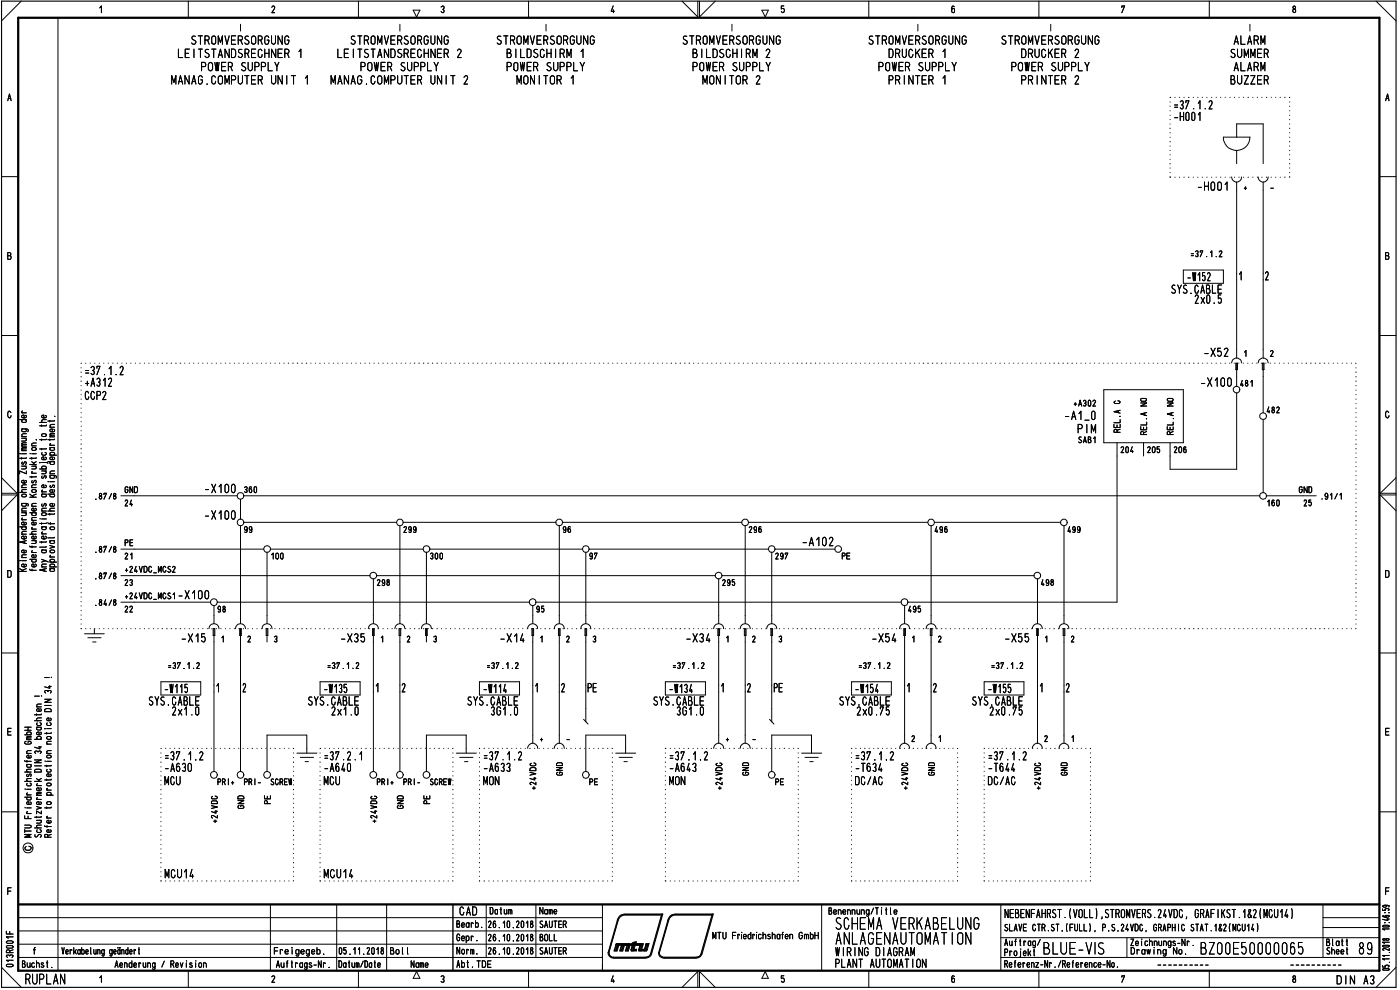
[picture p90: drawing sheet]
<svg xmlns="http://www.w3.org/2000/svg" width="420mm" height="297mm" viewBox="0 0 420 297" stroke-linecap="round" stroke-linejoin="round" font-family="sans-serif">
<defs><g id="words">
<text font-size="6.2" x="204.8" y="296.1">/\</text>
<text font-size="4.6" x="7.6" y="295.4">RUPLAN</text>
<g font-size="3.9">
<text x="71.9" y="9.5">1</text>
<text x="119.7" y="9.5">1</text>
<text x="163.5" y="9.5">1</text>
<text x="219.3" y="9.5">1</text>
<text x="275.1" y="9.5">1</text>
<text x="315" y="9.5">1</text>
<text x="374.8" y="9.5">1</text>
<text x="53.2" y="17.4">LEITSTANDSRECHNER 1</text>
<text x="57.1" y="13.5">STROMVERSORGUNG</text>
<text x="101.1" y="17.4">LEITSTANDSRECHNER 2</text>
<text x="105" y="13.5">STROMVERSORGUNG</text>
<text x="148.8" y="13.5">STROMVERSORGUNG</text>
<text x="151.9" y="17.4">BILDSCHIRM 1</text>
<text x="204.6" y="13.5">STROMVERSORGUNG</text>
<text x="207.7" y="17.4">BILDSCHIRM 2</text>
<text x="260.4" y="13.5">STROMVERSORGUNG</text>
<text x="266.5" y="17.4">DRUCKER 1</text>
<text x="300.3" y="13.5">STROMVERSORGUNG</text>
<text x="306.3" y="17.4">DRUCKER 2</text>
<text x="369.1" y="17.4">SUMMER</text>
<text x="370.2" y="13.5">ALARM</text>
<text x="60.1" y="21.4">POWER SUPPLY</text>
<text x="107.9" y="21.4">POWER SUPPLY</text>
<text x="151.8" y="21.4">POWER SUPPLY</text>
<text x="207.6" y="21.4">POWER SUPPLY</text>
<text x="263.4" y="21.4">POWER SUPPLY</text>
<text x="303.2" y="21.4">POWER SUPPLY</text>
<text x="370.2" y="21.4">ALARM</text>
<text x="51.4" y="25.4">MANAG.COMPUTER UNIT 1</text>
<text x="99.2" y="25.4">MANAG.COMPUTER UNIT 2</text>
<text x="155" y="25.4">MONITOR 1</text>
<text x="210.8" y="25.4">MONITOR 2</text>
<text x="266.4" y="25.4">PRINTER 1</text>
<text x="306.2" y="25.4">PRINTER 2</text>
<text x="369.2" y="25.4">BUZZER</text>
<text x="352.1" y="32.9">=37.1.2</text>
<text x="352.1" y="36.3">-H001</text>
<text x="359.1" y="57.2">-H001`j+</text>
<text x="351.3" y="88.1">SYS.CABLE</text>
<text x="356" y="84.4">1152</text>
<text x="358.3" y="91.2">2x0.5</text>
<text x="361.1" y="107.1">-X52</text>
<text x="25.3" y="112.6">=37.1.2</text>
<text x="25.3" y="116.1">+A312</text>
<text x="360.1" y="116.1">-X100481</text>
<text x="25.3" y="120.1">CCP2</text>
<text x="333.9" y="126">-9</text>
<text x="341.3" y="120.6">.</text>
<text x="342" y="125.9">-.</text>
<text x="349.3" y="120.6">.</text>
<text x="349.7" y="125.8">.‹.</text>
<text x="377.6" y="124">•482</text>
<text x="319.3" y="126.1">-A1_0</text>
<text x="323.1" y="130">PIM</text>
<text x="61.2" y="156">-X100</text>
<text x="240.5" y="163.9">-A102</text>
<text x="54.2" y="192.8">-X15</text>
<text x="102" y="192.8">-X35</text>
<text x="149.8" y="192.8">-X14</text>
<text x="205.6" y="192.8">-X34</text>
<text x="217.7" y="192.8">1</text>
<text x="225.5" y="192.8">2</text>
<text x="233.5" y="192.8">3</text>
<text x="261.4" y="192.8">-X54</text>
<text x="273.5" y="192.8">1</text>
<text x="281.3" y="192.8">2</text>
<text x="301.3" y="192.8">-X55</text>
<text x="49.1" y="208">1115</text>
<text x="64.7" y="207.9">1</text>
<text x="72.6" y="207.8">2</text>
<text x="97" y="208">1135</text>
<text x="112.6" y="207.9">1</text>
<text x="120.3" y="207.8">2</text>
<text x="144.8" y="208">1114</text>
<text x="160.4" y="207.8">1</text>
<text x="168.2" y="207.8">2</text>
<text x="176.1" y="207.8">PE</text>
<text x="200.6" y="208">1134</text>
<text x="216.2" y="207.8">1</text>
<text x="224" y="207.8">2</text>
<text x="232" y="207.8">PE</text>
<text x="256.4" y="208">1154</text>
<text x="272" y="207.8">1</text>
<text x="279.8" y="207.8">2</text>
<text x="296.3" y="208">1155</text>
<text x="44.5" y="211.8">SYS.CABLE</text>
<text x="51.4" y="214.7">2x1.0</text>
<text x="92.2" y="211.8">SYS.CABLE</text>
<text x="99.3" y="214.7">2x1.0</text>
<text x="140.1" y="211.8">SYS.CABLE</text>
<text x="147.1" y="214.7">301.0</text>
<text x="195.9" y="211.8">SYS.CABLE</text>
<text x="202.9" y="214.7">301.0</text>
<text x="251.7" y="211.8">SYS.CABLE</text>
<text x="256.9" y="214.7">2x0.75</text>
<text x="291.5" y="211.8">SYS.CABLE</text>
<text x="296.8" y="214.7">2x0.75</text>
<text x="49.2" y="231.6">-A630</text>
<text x="49.3" y="228.2">=37.1.2</text>
<text x="89.6" y="228.2">-</text>
<text x="97.1" y="231.6">-A640</text>
<text x="97.1" y="228.2">=37.2.1</text>
<text x="137.4" y="228.2">-</text>
<text x="144.9" y="231.6">-A633</text>
<text x="145" y="228.2">=37.1.2</text>
<text x="158.5" y="231.5">2</text>
<text x="158.6" y="232.7">&gt;</text>
<text x="166.5" y="231.3">2</text>
<text x="185.2" y="228.2">-</text>
<text x="200.7" y="231.6">-A643</text>
<text x="200.8" y="228.2">=37.1.2</text>
<text x="214.3" y="231.5">2</text>
<text x="214.4" y="232.7">&gt;</text>
<text x="222.4" y="231.3">2</text>
<text x="241" y="228.2">-</text>
<text x="256.5" y="231.6">-T634</text>
<text x="256.6" y="228.2">=37.1.2</text>
<text x="270.1" y="231.5">2</text>
<text x="270.2" y="232.7">&gt;</text>
<text x="278.1" y="231.3">2</text>
<text x="296.4" y="231.6">-T644</text>
<text x="296.4" y="228.2">=37.1.2</text>
<text x="310" y="231.5">2</text>
<text x="310" y="232.7">&gt;</text>
<text x="317.9" y="231.3">2</text>
<text x="49.3" y="235.6">MCU</text>
<text x="145" y="235.6">MON</text>
<text x="158" y="235.6">,</text>
<text x="158.7" y="235.6">-4</text>
<text x="200.8" y="235.6">MON</text>
<text x="214.5" y="235.6">-4-</text>
<text x="214.9" y="235.6">,</text>
<text x="256.5" y="235.6">DC/AC</text>
<text x="270.5" y="235.6">-''</text>
<text x="271" y="237">+</text>
<text x="296.4" y="235.6">DC/AC</text>
<text x="310.1" y="235.6">‹.</text>
<text x="310.7" y="235.6">'</text>
<text x="310.9" y="237">+</text>
<text x="111.6" y="247">+</text>
<text x="49.4" y="263.6">MCU14</text>
<text x="97.2" y="263.6">MCU14</text>
<text x="415.7" y="268.6">F</text>
<text x="137.8" y="274.7">CAD</text>
<text x="301.5" y="275.5">NEBENFAHRST.(VOLL),STROMVERS.24VDC, ORAFIKSTA2(MCU141</text>
<text x="250.7" y="286.9">WIKING DIAGRAM</text>
<text x="250.4" y="290.4">PLANT AUTOMATION</text>
<text x="401" y="295.4">DIN A3</text>
</g>
<g font-size="3.2">
<text x="369.3" y="109.1">r</text>
<text x="377" y="109.1">(--,</text>
<text x="415.7" y="173.4">D</text>
<text x="62.3" y="188.8">r</text>
<text x="64" y="188.8">-,</text>
<text x="73.7" y="188.8">....c.</text>
<text x="80.4" y="188.8">,</text>
<text x="110.2" y="188.8">r</text>
<text x="111.9" y="188.8">-</text>
<text x="112.3" y="188.8">,...c.,....c.,.</text>
<text x="157.8" y="188.8">f's.</text>
<text x="165.9" y="188.8">r&gt;...r&gt;</text>
<text x="213.9" y="188.8">r&quot;.</text>
<text x="215.6" y="188.8">,</text>
<text x="221.8" y="188.8">r</text>
<text x="223.4" y="188.8">-,</text>
<text x="229.3" y="188.8">7-</text>
<text x="231.8" y="188.8">1</text>
<text x="269.6" y="188.8">r</text>
<text x="271.3" y="188.8">-</text>
<text x="272" y="188.8">,....r...,.</text>
<text x="415.7" y="220.7">E</text>
<text x="146.9" y="274.3">Datum</text>
<text x="161.9" y="274.4">Name</text>
<text x="248.6" y="274.5">Benennung/Title</text>
<text x="136.9" y="278.4">Bearb.</text>
<text x="146.4" y="278.4">26.10.2018</text>
<text x="161.9" y="278.4">SAUTER</text>
<text x="213.7" y="281.9">MTU Friedrichshafen GmbH</text>
<text x="250.6" y="278.4">SC</text>
<text x="255.8" y="278.4">—11V A</text>
<text x="275.1" y="279.1">•(A31.•LU\u</text>
<text x="301.3" y="279.5">SLAVE CTR.ST. (FULL) , P.S.24VDC, GRAPH IC STAT.18‘2(MICU14 )</text>
<text x="9.9" y="286.4">f</text>
<text x="18.4" y="286.4">Verkabelung geändert</text>
<text x="82.2" y="286.4">Freigegeb.</text>
<text x="101.6" y="286.4">05.11.2018</text>
<text x="117" y="286.4">Bol l</text>
<text x="136.9" y="282.4">Gepr..</text>
<text x="137" y="286.4">Norm.</text>
<text x="146.4" y="282.4">26.10.2018</text>
<text x="146.4" y="286.4">26.10.2018</text>
<text x="161.9" y="286.4">SAUTER</text>
<text x="161.9" y="282.4">BOLL</text>
<text x="250.7" y="283.5">A \LAG l \AUTOldT</text>
<text x="301.4" y="283.8">Auftrag/</text>
<text x="301.4" y="287">Proje t</text>
<text x="339.2" y="283.9">Zeichnungs-Nr. -</text>
<text x="339.3" y="286.4">Drawing No.</text>
<text x="398" y="283.9">Blatt</text>
<text x="398" y="286.4">Sheet</text>
<text x="6.5" y="290.4">Buchst.</text>
<text x="34.3" y="290.4">Aenderung / Revision</text>
<text x="82.8" y="290.4">Auf t rags-Nr .</text>
<text x="101.5" y="290.4">Datum/Date</text>
<text x="123.2" y="290.4">Name</text>
<text x="137" y="290.4">Abt . TDE</text>
<text x="301.4" y="290.4">Referenz-Nr./Reference-No.</text>
<text x="81.4" y="294.9">2</text>
<text x="132.1" y="294.9">3</text>
<text x="183.3" y="294.9">4</text>
<text x="234.3" y="294.9">5</text>
<text x="285.4" y="294.9">6</text>
<text x="336.5" y="294.9">7</text>
<text x="387.7" y="294.9">8</text>
</g>
<g font-size="3.1">
<text x="8" y="171.6" transform="rotate(-90 8 171.6)">Keine Aenderung ohne Zustimmung der</text>
<text x="11" y="171.4" transform="rotate(-90 11 171.4)">federfuehrenden Konstruktion.</text>
<text x="14.1" y="171.6" transform="rotate(-90 14.1 171.6)">Any alterotions are subiect to the</text>
<text x="16.5" y="171.6" transform="rotate(-90 16.5 171.6)">approval of the design department.</text>
<text x="9.5" y="251.4" transform="rotate(-90 9.5 251.4)">MTU Friedrichshafen GmbH</text>
<text x="12.5" y="251.4" transform="rotate(-90 12.5 251.4)">Schutzvermerk DIN 34 beachten</text>
<text x="15.5" y="251.4" transform="rotate(-90 15.5 251.4)">Refer to protection notice DIN 34 I</text>
</g>
<g font-size="2.9">
<text x="376.9" y="57.2">\-2-</text>
<text x="357.2" y="77.2">=37.1.2</text>
<text x="373.2" y="107.1">1</text>
<text x="381" y="107.1">2</text>
<text x="322" y="122">+A302</text>
<text x="334" y="121.2">ü</text>
<text x="323.4" y="133">SAB1</text>
<text x="336.1" y="136">204</text>
<text x="344.1" y="136">205</text>
<text x="352.1" y="136">206</text>
<text x="28.1" y="149.9">.87/8</text>
<text x="37.3" y="148">OND</text>
<text x="61.2" y="148">-Xi00 360</text>
<text x="389.7" y="148">GND</text>
<text x="396.1" y="149.9">.91/1</text>
<text x="37.2" y="152">24</text>
<text x="380.1" y="152">160</text>
<text x="391.1" y="152">25</text>
<text x="73" y="159.9">99</text>
<text x="120.9" y="159.9">299</text>
<text x="168.7" y="160">96</text>
<text x="224.5" y="159.9">296</text>
<text x="280.3" y="159.9">496</text>
<text x="320.2" y="159.9">499</text>
<text x="28.1" y="165.9">.87/8</text>
<text x="37.2" y="163.9">PE</text>
<text x="37.3" y="167.9">21</text>
<text x="81.1" y="167.9">100</text>
<text x="128.8" y="168">300</text>
<text x="176.6" y="167.8">97</text>
<text x="232.5" y="167.9">297</text>
<text x="252.4" y="167.9">PE</text>
<text x="28.1" y="173.8">.87/8</text>
<text x="37.3" y="171.9">+24VDC MCS2</text>
<text x="37.2" y="175.9">23</text>
<text x="37.3" y="179.8">+24VDC MCS1-Xi00</text>
<text x="112.9" y="175.9">298</text>
<text x="216.6" y="175.9">295</text>
<text x="312.2" y="175.9">498</text>
<text x="28.1" y="181.9">.84/8</text>
<text x="37.2" y="183.8">22</text>
<text x="65" y="183.9">98</text>
<text x="160.7" y="183.8">95</text>
<text x="272.3" y="183.8">495</text>
<text x="66.3" y="192.8">1</text>
<text x="74.1" y="192.8">2</text>
<text x="82" y="192.8">3</text>
<text x="114.1" y="192.8">1</text>
<text x="121.9" y="192.8">2</text>
<text x="129.8" y="192.8">3</text>
<text x="162" y="192.8">1</text>
<text x="169.7" y="192.8">2</text>
<text x="177.7" y="192.8">3</text>
<text x="313.4" y="192.8">1</text>
<text x="50.3" y="200.7">=37.1.2</text>
<text x="98.1" y="200.7">=37.1.2</text>
<text x="145.9" y="200.7">=37.1.2</text>
<text x="201.7" y="200.7">=37.1.2</text>
<text x="257.5" y="200.7">=37.1.2</text>
<text x="297.3" y="200.7">=37.1.2</text>
<text x="65.1" y="235.5">PRI+</text>
<text x="73.2" y="235.6">PRI-</text>
<text x="81.1" y="235.6">SCREV1</text>
<text x="97.2" y="235.6">MCU</text>
<text x="112.9" y="235.5">PRI+</text>
<text x="120.9" y="235.6">PRI-</text>
<text x="129" y="235.6">SCREW</text>
<text x="176.7" y="235.6">PE</text>
<text x="232.5" y="235.6">PE</text>
</g>
<g font-size="2.4">
<text x="25.2" y="190.3">___L_</text>
<text x="309" y="188.8">.r</text>
<text x="313" y="188.8">...7&gt;</text>
<text x="63.2" y="239.8">c.,</text>
<text x="119" y="239.9">a</text>
</g>
<g font-size="1.8">
<text x="79.2" y="239.9">LLI</text>
<text x="127.1" y="239.9">LLI</text>
<text x="63.3" y="241.2">t=</text>
<text x="71.2" y="242.7">CD</text>
<text x="79.2" y="241.3">Ct.</text>
<text x="111.1" y="241.2">M</text>
<text x="119.1" y="242.7">CD</text>
<text x="127.1" y="241.3">0—</text>
<text x="63.9" y="247">+</text>
</g>
</g></defs>
<g fill="none" stroke="#000" stroke-width=".3">
<path d="M6.4 .3l-5.9 6M17.4 5.3v286M29.9 2.4l.5-.6v2M56.5 .3v5M81.6 2.2l.1-.2a.45 .45 0 0 1 .6-.1 .45 .45 0 0 1 0 .7l-.7 1.2h.8M107.6 .3v5M124 3h2l-1 2.1zM132.4 2.1a.47 .47 0 0 1 .7-.2 .47 .47 0 0 1 0 .7l-.2 .2a.49 .49 0 0 1 .3 .8 .49 .49 0 0 1-.8-.1M158.6 .3v5M184 1.8l-.6 1.6h1M184.1 3v.8M204.7 .3l4.7 4.8v-4.8"/>
<path d="M209.9 .3v4.8l4.8-4.8M228.6 3h2l-.9 2.1zM235.2 1.8h-.7v.9a.56 .56 0 0 1 .9 .3 .56 .56 0 0 1-.7 .6l-.2-.1M260.7 .3v5M286.4 2l-.4-.2-.2 .1-.2 1.4a.47 .47 0 0 0 .6 .5 .47 .47 0 0 0 .3-.8l-.3-.5-.5 .1-.1 .4M311.8 .3v5M336.7 2.3v-.5h.8l-.8 2M362.9 .3v5M388.2 1.9a.72 .72 0 0 0 .6 1.1 .52 .52 0 0 1-.2 .7 .52 .52 0 0 1-.7-.4 .52 .52 0 0 1 .5-.6 .42 .42 0 0 0 .4-.5 .42 .42 0 0 0-.6-.3zM413 .3l6 6M2.3 30.2l.5-2 .5 2M2.5 29.5h.8"/>
<path d="M371.1 37.2h8v11.9M415.8 30.2l.6-2 .5 2M416 29.5h.8M.5 53h5M414 53h5M2.3 76.7l1 .2v.4l-.2 .5h-.8v-2l.9 .1v.6l-.3 .2M415.8 76.7l1 .2 .1 .4-.3 .5h-.8v-2l.9 .1v.6l-.3 .2M.5 100.7h5M379.1 112.9v11M414 100.7h5M3.3 123.8a.48 .48 0 0 0-.6-.4 .48 .48 0 0 0-.4 .6v.7l.4 .6h.4l.2-.6M416.8 123.8a.48 .48 0 0 0-.6-.4 .48 .48 0 0 0-.4 .6v.7l.4 .6h.4l.3-.6"/>
<path d="M.5 148.5h4.6l-4.6 4.7M.5 143.3l4.6 4.7h-4.6M72.2 157.7v27M120 157.7v27M167.9 157.7v27M223.6 157.7v27M279.4 157.7v27M319.3 157.7v27M419 148.5h-4.8l4.8 4.7M419 143.3l-4.8 4.7h4.8M2.3 171.2h.6l.4 .4v1.2l-.4 .4h-.6zM80.1 165.7v19"/>
<path d="M112.1 173.7v11M128 165.7v19M175.8 165.7v19M215.7 173.7v11M231.6 165.7v19M311.4 173.7v11M.5 195.9h5M64.2 181.7v3M159.9 181.7v3M271.5 181.7v3M414 195.9h5M2.3 219.5h1"/>
<path d="M3.3 218.5h-1v2.1h1M10.4 208.9h1.4M.5 243.6h5M414 243.6h5M1.9 279.4v.8h2M2.3 267.4h1M2.9 279.5v.7M3.3 266.4h-1v2M5.5 275.3h175.3M5.5 279.3h175.3M81.2 271.4v19.9M101 271.4v19.9"/>
<path d="M116 271.4v19.9M145.9 271.4v15.9M160.8 271.4v15.9M180.8 271.4v19.9M246.6 271.4v19.9M300.4 271.4v19.8M397 271.4v15.9M397 278.3h17M397 275.3h17M.5 290.2l5.9 6M1.9 282.6l.4-.3 1.3 .1a.34 .34 0 0 1 .3 .4 .34 .34 0 0 1-.4 .2h-1.3zM2 283.9l1.5-.2a.38 .38 0 0 1 .4 .4 .38 .38 0 0 1-.4 .4h-1.3l-.3-.4z"/>
<path d="M2.1 289.4l1.4-.1a.38 .38 0 0 1 .4 .4 .38 .38 0 0 1-.4 .4l-1.4-.1-.2-.3zM2.2 287.3l-.3-.4a.55 .55 0 0 1 .5-.4 .55 .55 0 0 1 .5 .4 .48 .48 0 0 1 .6-.4 .48 .48 0 0 1 .4 .5l-.3 .3M2.9 285.8v-.4a.52 .52 0 0 0-.5-.4 .52 .52 0 0 0-.5 .4v.4h2M3.9 288.1h-2l.6 .4M3.9 281.1h-2l.6 .4M3.9 285l-1 .3M5.5 287.3h175.3M5.5 283.3h175.3M29.9 293.4l.5-.6v1.9M56.5 291.3v4.9M107.6 291.3v4.9M125 291.5l1 2h-2z"/>
<path d="M158.6 291.3v4.9M209.9 291.5l4.8 4.7M229.7 291.5l.9 2h-2zM260.7 291.3v4.9M300.4 287.3h113.6M300.4 281.3h113.6M311.8 291.3v4.9M338.2 281.3v6M362.9 291.3v4.9M419 290.2l-6 6"/>
<circle cx="8.4" cy="254.4" r="1.49"/>
</g>
<path d="M.5 .3h418.5v295.9h-418.5z" fill="none" stroke="#000" stroke-width=".34"/>
<path d="M5.5 5.3h408.5v286h-408.5zM5.5 271.4h408.5" fill="none" stroke="#000" stroke-width=".68"/>
<path d="M135.9 271.4v19.9" fill="none" stroke="#000" stroke-width=".42"/>
<path d="M10.4 208.9h1.4M12.5 208.9h.1" fill="none" stroke="#000" stroke-width=".3"/>
<g fill="none" stroke="#000" stroke-width=".3">
<path d="M351.2 38.4v.2M351.2 39.8v.1M366.3 29.2h.1M367.7 29.2h.1M369.1 29.2h.1M370.5 29.2h.1M371.1 37.2v3.9M371.8 29.2h.1M373.2 29.2h.1M374.5 29.2h.2M376 29.2h.1M377.3 29.2h.1"/>
<path d="M378.7 29.2h.1M380 29.2h.2M381.5 29.2h.1M382.8 29.2h.1M384.2 29.2h.1M385.5 29.2h.2M387 29.2l.1 .1M387.1 30.6h.1M387.1 31.8v.1M387.1 33.2v.1M387.1 34.5v.1M387.1 35.8v.1"/>
<path d="M387.1 37.2v.1M387.1 38.4v.2M387.1 39.8v.1M351.2 41.1v.1M351.2 42.4v.2M351.2 43.8v.1M351.2 45.1v.1M351.2 46.4v.1M351.2 47.8h.1M351.2 49v.2M351.2 50.4v.1M351.2 51.7v.1"/>
<path d="M351.2 53l.1 .2M352.6 53.2h.1M353.9 53.2h.1M355.3 53.2h.1M356.7 53.2h.1M358.1 53.2h.1M359.5 53.2h.1M360.8 53.2h.1M362.2 53.2h.1M363.6 53.2h.1M365 53.2h.1M366.3 53.2h.1"/>
<path d="M367.2 41.1h7.9a4 4 0 0 1-4 4 4 4 0 0 1-3.9-4zM367.7 53.2h.1M369.1 53.2h.1M369.6 53.1a1.48 1.48 0 0 0 1.5 1.5 1.48 1.48 0 0 0 1.5-1.5M370.5 53.2h.1M371.1 45.1v4M371.8 53.2h.1M373.2 53.2h.1M374.5 53.2h.2M376 53.2h.1M377.3 53.2h.1M377.6 53.1a1.52 1.52 0 0 0 1.5 1.5 1.52 1.52 0 0 0 1.5-1.5"/>
<path d="M378.7 53.2h.1M380 53.2h.2M381.5 53.2h.1M382.8 53.2h.1M384.2 53.2h.1M385.5 53.2h.2M387.1 53l-.1 .2M387.1 41.1v.1M387.1 42.4v.2M387.1 43.8v.1M387.1 45.1v.1M387.1 46.4v.1"/>
<path d="M387.1 47.8h.1M387.1 49v.2M387.1 50.4v.1M387.1 51.7v.1M355.1 81h12.1v4h-12.1M371.1 82v2M372 82.3l.5-.8v2.5M379.1 82v2M379.8 82l.1-.2a.51 .51 0 0 1 .7 0 .51 .51 0 0 1-.1 .7l-.7 1.5h.8M39.2 109h.1M40.6 109h.1M42 109h.1"/>
<path d="M43.3 109h.1M44.7 109h.1M46 109h.1M47.4 109h.1M48.6 109h.2M50 109h.2M51.3 109h.2M52.7 109h.2M54.1 109h.1M55.4 109h.1M56.8 109h.1M58.1 109h.1"/>
<path d="M59.5 109h.1M60.8 109h.1M62.2 109h.1M63.5 109h.1M64.9 109h.1M66.3 109h.1M67.6 109h.1M69 109h.1M70.3 109h.1M71.7 109h.1M73 109h.1M74.4 109h.1"/>
<path d="M75.7 109h.1M77.1 109h.1M78.4 109h.1M79.8 109h.1M81.2 109h.1M82.5 109h.1M83.9 109h.1M85.2 109h.1M86.5 109h.2M87.8 109h.2M89.2 109h.2M90.6 109h.1"/>
<path d="M91.9 109h.2M93.3 109h.1M94.6 109h.1M96 109h.1M97.3 109h.1M98.7 109h.1M100 109h.1M101.4 109h.1M102.7 109h.1M104.1 109h.1M105.5 109h.1M106.8 109h.1"/>
<path d="M108.2 109h.1M109.5 109h.1M110.9 109h.1M112.2 109h.1M113.6 109h.1M114.9 109h.1M116.3 109h.1M117.6 109h.1M119 109h.1M120.4 109h.1M121.7 109h.1M123.1 109h.1"/>
<path d="M124.3 109h.2M125.7 109h.2M127 109h.2M128.4 109h.2M129.8 109h.1M131.1 109h.2M132.5 109h.1M133.8 109h.1M135.2 109h.1M136.5 109h.1M137.9 109h.1M139.2 109h.1"/>
<path d="M140.6 109h.1M141.9 109h.1M143.3 109h.1M144.7 109h.1M146 109h.1M147.4 109h.1M148.7 109h.1M150.1 109h.1M151.4 109h.1M152.8 109h.1M154.1 109h.1M155.5 109h.1"/>
<path d="M156.8 109h.1M158.2 109h.1M159.6 109h.1M160.9 109h.1M162.3 109h.1M163.5 109h.2M164.9 109h.2M166.2 109h.2M167.6 109h.2M169 109h.1M170.3 109h.1M171.7 109h.1"/>
<path d="M173 109h.1M174.4 109h.1M175.7 109h.1M177.1 109h.1M178.4 109h.1M179.8 109h.1M181.1 109h.1M182.5 109h.1M183.9 109h.1M185.2 109h.1M186.6 109h.1M187.9 109h.1"/>
<path d="M189.3 109h.1M190.6 109h.1M192 109h.1M193.3 109h.1M194.7 109h.1M196 109h.1M197.4 109h.1M198.8 109h.1M200.1 109h.1M201.4 109h.1M202.7 109h.2M204.1 109h.2"/>
<path d="M205.4 109h.2M206.8 109h.2M208.2 109h.1M209.5 109h.1M210.9 109h.1M212.2 109h.1M213.6 109h.1M214.9 109h.1M216.3 109h.1M217.6 109h.1M219 109h.1M220.3 109h.1"/>
<path d="M221.7 109h.1M223.1 109h.1M224.4 109h.1M225.8 109h.1M227.1 109h.1M228.5 109h.1M229.8 109h.1M231.2 109h.1M232.5 109h.1M233.9 109h.1M235.2 109h.1M236.6 109h.1"/>
<path d="M238 109h.1M239.2 109h.2M240.6 109h.1M241.9 109h.2M243.3 109h.2M244.6 109h.2M246 109h.1M247.4 109h.1M248.7 109h.1M250.1 109h.1M251.4 109h.1M252.8 109h.1"/>
<path d="M254.1 109h.1M255.5 109h.1M256.8 109h.1M258.2 109h.1M259.5 109h.1M260.9 109h.1M262.3 109h.1M263.6 109h.1M265 109h.1M266.3 109h.1M267.7 109h.1M269 109h.1"/>
<path d="M270.4 109h.1M271.7 109h.1M273.1 109h.1M274.4 109h.1M275.8 109h.1M277.1 109h.1M278.4 109h.2M279.8 109h.2M281.1 109h.2M282.5 109h.2M283.8 109h.1M285.2 109h.1"/>
<path d="M286.6 109h.1M287.9 109h.1M289.3 109h.1M290.6 109h.1M292 109h.1M293.3 109h.1M294.7 109h.1M296 109h.1M297.4 109h.1M298.7 109h.1M300.1 109h.1M301.5 109h.1"/>
<path d="M302.8 109h.1M304.2 109h.1M305.5 109h.1M306.9 109h.1M308.2 109h.1M309.6 109h.1M310.9 109h.1M312.3 109h.1M313.6 109h.1M315 109h.1M316.3 109h.1M317.6 109h.2"/>
<path d="M319 109h.2M320.3 109h.2M321.7 109h.2M323 109h.1M324.4 109h.1M325.8 109h.1M327.1 109h.1M328.5 109h.1M329.8 109h.1M331.2 109h.1M331.3 116.9h23.8v15.9h-23.8zM332.5 109h.1"/>
<path d="M333.9 109h.1M335.2 109h.1M336.6 109h.1M337.9 109h.1M339.3 109h.1M340.7 109h.1M342 109h.1M343.4 109h.1M344.7 109h.1M346.1 109h.1M347.4 109h.1M348.8 109h.1"/>
<path d="M350.1 109h.1M351.5 109h.1M352.8 109h.1M354.1 109h.2M355.5 109h.1M356.8 109h.2M358.2 109h.2M359.5 109h.2M360.9 109h.1M362.2 109h.1M363.6 109h.1M365 109h.1"/>
<path d="M366.3 109h.1M367.7 109h.1M369.6 108.9a1.48 1.48 0 0 1 1.5-1.5 1.48 1.48 0 0 1 1.5 1.5M370.9 109v1.9h.5v-1.9M371.1 104.9v2.5M371.1 109v3.9M373.1 109h.1M374.4 109h.1M375.8 109h.1M378.8 109v1.9h.5v-1.9M379.1 104.9v2.5M379.1 109v3.9"/>
<path d="M382.6 109h.1M383.9 109h.1M385.3 109h.1M386.6 109h.1M388 109h.1M389.3 109h.1M390.7 109h.1M392 109h.1M393.3 109h.2M394.7 109h.1M396 109h.2M397.4 109h.2"/>
<path d="M398.7 109h.1M400.1 109h.1M401.4 109h.1M402.8 109h.1M404.2 109h.1M405.5 109h.1M406.9 109l.1 .1M407 110.3v.1M407 111.6v.2M407 112.9v.2M407 114.3v.2M407 115.7h.1"/>
<path d="M407 117v.1M407 118.4h.1M407 119.7v.1M24.3 122.4v.1M24.3 123.8v.1M24.3 125.1v.1M24.3 126.5v.1M24.3 127.8v.1M24.3 129.2v.1M24.3 130.6h.1M24.3 131.9v.1M24.3 133.2v.1"/>
<path d="M24.3 134.5v.2M24.3 135.9v.1M24.3 137.2v.1M24.3 138.6v.1M24.3 140h.1M334.3 127.3v1h1.9v-1M335.2 129.7v-.5a.47 .47 0 0 0-.4-.4 .47 .47 0 0 0-.5 .4v.5h1.9M335.2 127.5v.8M335.2 132.8v4M336.2 128.8l-1 .3M342.3 128v.9h1.8v-.8M343.2 130.4v-.5a.44 .44 0 0 0-.4-.4 .44 .44 0 0 0-.5 .2v.7h1.8"/>
<path d="M343.2 128.2v.7M343.2 132.8v4M344.1 126.7v.8h-1.8M344.1 129.5l-.9 .4M350.3 128v.9h1.8v-.8M351.2 130.4v-.5a.44 .44 0 0 0-.4-.4 .44 .44 0 0 0-.5 .2v.7h1.8M351.2 128.2v.7M351.2 132.8v4M352.1 126.7v.8h-1.8M352.1 129.5l-.9 .4M407 121.1v.1M407 122.4v.1"/>
<path d="M407 123.8v.1M407 125.1v.1M407 126.5v.1M407 127.8v.1M407 129.2v.1M407 130.6h.1M407 131.9v.1M407 133.2v.1M407 134.5v.2M407 135.9v.1M407 137.2v.1M407 138.6v.1"/>
<path d="M407 140h.1M24.3 141.3v.1M24.3 142.7h.1M24.3 144v.1M24.3 145.4v.1M24.3 146.7v.1M24.3 148.1v.1M24.3 149.4v.1M24.3 150.8v.1M24.3 152.1v.1M24.3 153.4v.2M24.3 154.8v.1"/>
<path d="M24.3 156.1v.2M24.3 157.5v.1M24.3 158.8v.1M36.3 148.8h4M391 148.8h4M407 141.3v.1M407 142.7h.1M407 144v.1M407 145.4v.1M407 146.7v.1M407 148.1v.1M407 149.4v.1"/>
<path d="M407 150.8v.1M407 152.1v.1M407 153.4v.2M407 154.8v.1M407 156.1v.2M407 157.5v.1M407 158.8v.1M24.3 160.2v.1M24.3 161.5v.1M24.3 162.9v.1M24.3 164.3h.1M24.3 165.6v.1"/>
<path d="M24.3 167h.1M24.3 168.3v.1M24.3 169.7v.1M24.3 171v.1M24.3 172.4v.1M24.3 173.7v.1M24.3 175v.2M24.3 176.4v.1M24.3 177.7v.2M24.3 179.1v.1M36.3 172.7h4M36.3 164.8h4"/>
<path d="M407 160.2v.1M407 161.5v.1M407 162.9v.1M407 164.3h.1M407 165.6v.1M407 167h.1M407 168.3v.1M407 169.7v.1M407 171v.1M407 172.4v.1M407 173.7v.1M407 175v.2"/>
<path d="M407 176.4v.1M407 177.7v.2M407 179.1v.1M24.3 188.6h.1M24.3 180.4v.1M24.3 181.8v.1M24.3 183.1v.1M24.3 184.5v.1M24.3 185.8v.1M24.3 187.2v.1M25.4 190.2h5.9M26.4 191.3h4"/>
<path d="M27.8 192.6h1M32.5 188.6h.1M33.8 188.6h.1M35.2 188.6h.1M36.3 180.7h4M36.5 188.6h.1M37.9 188.6h.1M39.2 188.6h.1M40.6 188.6h.1M42 188.6h.1M43.3 188.6h.1M44.7 188.6h.1"/>
<path d="M46 188.6h.1M47.4 188.6h.1M48.6 188.6h.2M50 188.6h.2M51.3 188.6h.2M52.7 188.6h.2M54.1 188.6h.1M55.4 188.6h.1M56.8 188.6h.1M58.1 188.6h.1M59.5 188.6h.1M60.8 188.6h.1"/>
<path d="M62.7 188.6a1.52 1.52 0 0 1 1.5-1.5 1.52 1.52 0 0 1 1.5 1.5M64 188.6v2.1h.5v-2.1M64.2 184.7v2.4M64.2 188.6v4M67.6 188.6h.1M69 188.6h.1M70.3 188.6h.1M70.7 188.6a1.52 1.52 0 0 1 1.5-1.5 1.52 1.52 0 0 1 1.5 1.5M71.7 188.6h.1M71.9 188.6h.5v2.1h-.5zM72.2 184.7v2.4M72.2 188.6v4"/>
<path d="M73 188.6h.1M79.9 188.6v2.1h.5v-2.1M80.1 184.7v2.4M80.1 188.6v4M83.9 188.6h.1M85.2 188.6h.1M86.5 188.6h.2M87.8 188.6h.2M89.2 188.6h.2M90.6 188.6h.1M91.9 188.6h.2M93.3 188.6h.1"/>
<path d="M94.6 188.6h.1M96 188.6h.1M97.3 188.6h.1M98.7 188.6h.1M100 188.6h.1M101.4 188.6h.1M102.7 188.6h.1M104.1 188.6h.1M105.5 188.6h.1M106.8 188.6h.1M108.2 188.6h.1M110.5 188.6a1.48 1.48 0 0 1 1.5-1.5 1.48 1.48 0 0 1 1.5 1.5"/>
<path d="M111.8 188.6v2.1h.5v-2.1M112.1 184.7v2.4M112.1 188.6v4M119.8 188.6v2.1h.5v-2.1M120 184.7v2.4M120 188.6v4M127.7 188.6v2.1h.5v-2.1M128 184.7v2.4M128 188.6v4M131.1 188.6h.2M132.5 188.6h.1M133.8 188.6h.1"/>
<path d="M135.2 188.6h.1M136.5 188.6h.1M137.9 188.6h.1M139.2 188.6h.1M140.6 188.6h.1M141.9 188.6h.1M143.3 188.6h.1M144.7 188.6h.1M146 188.6h.1M147.4 188.6h.1M148.7 188.6h.1M150.1 188.6h.1"/>
<path d="M151.4 188.6h.1M152.8 188.6h.1M154.1 188.6h.1M155.5 188.6h.1M156.8 188.6h.1M159.6 188.6v2.1h.5v-2.1M159.9 184.7v2.4M159.9 188.6v4M163.5 188.6h.2M164.9 188.6h.2M167.6 188.6v2.1h.5v-2.1M167.9 184.7v2.4"/>
<path d="M167.9 188.6v4M175.6 188.6v2.1h.5v-2.1M175.8 184.7v2.4M175.8 188.6v4M178.4 188.6h.1M179.8 188.6h.1M181.1 188.6h.1M182.5 188.6h.1M183.9 188.6h.1M185.2 188.6h.1M186.6 188.6h.1M187.9 188.6h.1"/>
<path d="M189.3 188.6h.1M190.6 188.6h.1M192 188.6h.1M193.3 188.6h.1M194.7 188.6h.1M196 188.6h.1M197.4 188.6h.1M198.8 188.6h.1M200.1 188.6h.1M201.4 188.6h.1M202.7 188.6h.2M204.1 188.6h.2"/>
<path d="M205.4 188.6h.2M206.8 188.6h.2M208.2 188.6h.1M209.5 188.6h.1M210.9 188.6h.1M212.2 188.6h.1M215.4 188.6v2.1h.5v-2.1M215.7 184.7v2.4M215.7 188.6v4M219 188.6h.1M220.3 188.6h.1M222.1 188.6a1.52 1.52 0 0 1 1.5-1.5 1.52 1.52 0 0 1 1.6 1.5"/>
<path d="M223.4 188.6v2.1h.5v-2.1M223.6 184.7v2.4M223.6 188.6v4M227.1 188.6h.1M228.5 188.6h.1M231.4 188.6v2.1h.5v-2.1M231.6 184.7v2.4M231.6 188.6v4M235.2 188.6h.1M236.6 188.6h.1M238 188.6h.1M239.2 188.6h.2"/>
<path d="M240.6 188.6h.1M241.9 188.6h.2M243.3 188.6h.2M244.6 188.6h.2M246 188.6h.1M247.4 188.6h.1M248.7 188.6h.1M250.1 188.6h.1M251.4 188.6h.1M252.8 188.6h.1M254.1 188.6h.1M255.5 188.6h.1"/>
<path d="M256.8 188.6h.1M258.2 188.6h.1M259.5 188.6h.1M260.9 188.6h.1M262.3 188.6h.1M263.6 188.6h.1M265 188.6h.1M266.3 188.6h.1M267.7 188.6h.1M270 188.6a1.48 1.48 0 0 1 1.4-1.5 1.48 1.48 0 0 1 1.5 1.5M271.2 188.6v2.1h.5v-2.1M271.5 184.7v2.4"/>
<path d="M271.5 188.6v4M279.2 188.6v2.1h.5v-2.1M279.4 184.7v2.4M279.4 188.6v4M285.2 188.6h.1M286.6 188.6h.1M287.9 188.6h.1M289.3 188.6h.1M290.6 188.6h.1M292 188.6h.1M293.3 188.6h.1M294.7 188.6h.1"/>
<path d="M296 188.6h.1M297.4 188.6h.1M298.7 188.6h.1M300.1 188.6h.1M301.5 188.6h.1M302.8 188.6h.1M304.2 188.6h.1M305.5 188.6h.1M306.9 188.6h.1M308.2 188.6h.1M309.8 188.6a1.48 1.48 0 0 1 1.5-1.5 1.48 1.48 0 0 1 1.5 1.5M311.1 188.6v2.1h.5v-2.1"/>
<path d="M311.4 184.7v2.4M311.4 188.6v4M312.3 188.6h.1M319.1 188.6v2.1h.5v-2.1M319.3 184.7v2.4M319.3 188.6v4M321.5 191.2a.42 .42 0 0 1 .6-.3 .42 .42 0 0 1 .1 .7l-.7 1h.8M321.7 188.6h.2M323 188.6h.1M324.4 188.6h.1M325.8 188.6h.1M327.1 188.6h.1"/>
<path d="M328.5 188.6h.1M329.8 188.6h.1M331.2 188.6h.1M332.5 188.6h.1M333.9 188.6h.1M335.2 188.6h.1M336.6 188.6h.1M337.9 188.6h.1M339.3 188.6h.1M340.7 188.6h.1M342 188.6h.1M343.4 188.6h.1"/>
<path d="M344.7 188.6h.1M346.1 188.6h.1M347.4 188.6h.1M348.8 188.6h.1M350.1 188.6h.1M351.5 188.6h.1M352.8 188.6h.1M354.1 188.6h.2M355.5 188.6h.1M356.8 188.6h.2M358.2 188.6h.2M359.5 188.6h.2"/>
<path d="M360.9 188.6h.1M362.2 188.6h.1M363.6 188.6h.1M365 188.6h.1M366.3 188.6h.1M367.7 188.6h.1M369 188.6h.1M370.4 188.6h.1M371.7 188.6h.1M373.1 188.6h.1M374.4 188.6h.1M375.8 188.6h.1"/>
<path d="M377.1 188.6h.1M378.5 188.6h.1M379.9 188.6h.1M381.2 188.6h.1M382.6 188.6h.1M383.9 188.6h.1M385.3 188.6h.1M386.6 188.6h.1M388 188.6h.1M389.3 188.6h.1M390.7 188.6h.1M392 188.6h.1"/>
<path d="M393.3 188.6h.2M394.7 188.6h.1M396 188.6h.2M397.4 188.6h.2M398.7 188.6h.1M400.1 188.6h.1M401.4 188.6h.1M402.8 188.6h.1M404.2 188.6h.1M405.5 188.6h.1M407 188.6h-.1M407 180.4v.1"/>
<path d="M407 181.8v.1M407 183.1v.1M407 184.5v.1M407 185.8v.1M407 187.2v.1M12.5 208.9h.1M48.3 204.6h11.9v3.9h-11.9M96.1 204.6h12v3.9h-12M143.9 204.6h12v3.9h-12M175.1 215.8l1.4 1.5M175.8 212.6v4M199.7 204.6h12v3.9h-12"/>
<path d="M230.9 215.8l1.4 1.5M231.6 212.6v4M255.6 204.6h11.9v3.9h-11.9M295.4 204.6h11.9v3.9h-11.9M311.4 205.6v2M312.2 205.8l.5-.7v2.5M319.3 205.6v2M320 205.6l.3-.5a.56 .56 0 0 1 .5 .3 .56 .56 0 0 1 0 .7l-.8 1.5h.8M48.3 238.3h.1M48.3 239.6v.1M63.4 224.5h.1M64.7 224.5h.1"/>
<path d="M66.1 224.5h.1M67.4 224.5h.1M68.8 224.5h.2M70.2 224.5h.1M71.6 224.5h.1M72.9 224.5h.1M74.3 224.5h.1M75.6 224.5h.2M77.1 224.5h.1M78.4 224.5h.1M79.8 224.5h.1M81.2 224.5h.1"/>
<path d="M82.5 224.5h.2M83.9 224.5h.1M85.3 224.5h.1M86.7 224.5h.1M88 224.5l.1 .1M88.1 225.9v.1M88.1 227.2v.1M88.1 228.6v.2M88.1 230v.1M88.1 231.4v.1M88.1 236.8v.2M88.1 238.3h.1"/>
<path d="M88.1 239.6v.1M89.1 226h6M90.1 227.2h4M92.1 224.5v1.5M96.1 234.1v.1M96.1 235.5h.1M96.1 236.8v.2M96.1 238.3h.1M96.1 239.6v.1M111.2 224.5h.1M112.6 224.5h.1M113.9 224.5h.1"/>
<path d="M115.3 224.5h.1M116.6 224.5h.2M118.1 224.5h.1M119.4 224.5h.1M120.8 224.5h.1M122.1 224.5h.1M123.5 224.5h.2M124.9 224.5h.1M126.3 224.5h.1M127.6 224.5h.1M129 224.5h.1M130.3 224.5h.1"/>
<path d="M131.7 224.5h.2M133.1 224.5h.1M134.5 224.5h.1M135.8 224.5l.1 .1M135.9 225.9v.1M135.9 227.2v.1M135.9 228.6v.2M135.9 230v.1M135.9 231.4v.1M135.9 236.8v.2M135.9 238.3h.1M135.9 239.6v.1"/>
<path d="M136.9 226h6.1M138 227.2h3.9M139.9 224.5v1.5M143.9 238.3h.1M143.9 239.6v.1M158.4 224.5a1.48 1.48 0 0 1 1.5-1.5 1.48 1.48 0 0 1 1.4 1.5M159 224.5h.1M159.9 220.6v2.4M160.4 224.5h.1M161.8 224.5h.1M162.2 221.9h.7M162.5 221.5v.8"/>
<path d="M163.1 224.5h.1M164.5 224.5h.1M165.8 224.5h.2M166.3 224.5a1.52 1.52 0 0 1 1.6-1.5 1.52 1.52 0 0 1 1.5 1.5M167.3 224.5h.1M167.9 220.6v2.4M168.6 224.5h.1M170 224.5h.1M170.1 221.9h.8M171.3 224.5h.1M172.7 224.5h.1M174 224.5h.2"/>
<path d="M175.5 224.5h.1M176.8 224.5h.1M178.2 224.5h.1M179.5 224.5h.1M180.9 224.5h.2M182.3 224.5h.1M183.7 224.5l.1 .1M183.8 225.9v.1M183.8 227.2v.1M183.8 228.6v.2M183.8 230v.1M183.8 231.4v.1"/>
<path d="M183.8 232.7v.1M183.8 234.1v.1M183.8 235.5h.1M183.8 236.8v.2M183.8 238.3h.1M183.8 239.6v.1M184.8 226h6M185.8 227.2h4M187.7 224.5v1.5M199.7 238.3h.1M199.7 239.6v.1M214.2 224.5a1.48 1.48 0 0 1 1.4-1.5 1.48 1.48 0 0 1 1.5 1.5"/>
<path d="M214.8 224.5h.1M215.7 220.6v2.4M216.2 224.5h.1M217.6 224.5h.1M218 221.9h.7M218.3 221.5v.8M218.9 224.5h.1M220.3 224.5h.1M221.7 224.5h.1M222.1 224.5a1.52 1.52 0 0 1 1.5-1.5 1.52 1.52 0 0 1 1.6 1.5M223.1 224.5h.1M223.6 220.6v2.4"/>
<path d="M224.4 224.5h.1M225.8 224.5h.1M225.9 221.9h.8M227.1 224.5h.1M228.5 224.5h.1M229.9 224.5h.1M231.3 224.5h.1M232.6 224.5h.1M234 224.5h.1M235.3 224.5h.2M236.8 224.5h.1M238.1 224.5h.1"/>
<path d="M239.5 224.5l.1 .1M239.6 225.9v.1M239.6 227.2v.1M239.6 228.6v.2M239.6 230v.1M239.6 231.4v.1M239.6 232.7v.1M239.6 234.1v.1M239.6 235.5h.1M239.6 236.8v.2M239.6 238.3h.1M239.6 239.6v.1"/>
<path d="M240.6 226h6M241.6 227.2h4M243.5 224.5v1.5M255.6 238.3h.1M255.6 239.6v.1M270 224.5a1.48 1.48 0 0 1 1.4-1.5 1.48 1.48 0 0 1 1.5 1.5M270.1 224.5h.1M271.4 224.5h.1M271.5 220.6v2.4M272.8 224.5h.1M273.7 221.1a.42 .42 0 0 1 .6-.3 .42 .42 0 0 1 .1 .7l-.7 1h.7M274 224.5h.2"/>
<path d="M275.4 224.5h.1M276.7 224.5h.1M277.9 224.5a1.52 1.52 0 0 1 1.5-1.5 1.52 1.52 0 0 1 1.6 1.5M278 224.5h.2M279.4 224.5h.1M279.4 220.6v2.4M280.7 224.5h.1M281.8 221.2l.4-.5v1.8M282 224.5h.1M283.3 224.5h.1M284.7 224.5h.1M286 224.5h.1"/>
<path d="M287.3 224.5l.1 .1M287.4 225.9v.1M287.4 227.2v.1M287.4 228.6v.2M287.4 230v.1M287.4 231.4v.1M287.4 232.7v.1M287.4 234.1v.1M287.4 235.5h.1M287.4 236.8v.2M287.4 238.3h.1M287.4 239.6v.1"/>
<path d="M295.4 238.3h.1M295.4 239.6v.1M309.8 224.5a1.48 1.48 0 0 1 1.5-1.5 1.48 1.48 0 0 1 1.5 1.5M309.9 224.5h.1M311.3 224.5h.1M311.4 220.6v2.4M312.6 224.5h.1M313.6 221.1a.4 .4 0 0 1 .6-.3 .4 .4 0 0 1 0 .7l-.6 1h.7M313.9 224.5h.1M315.3 224.5h.1M316.5 224.5h.2M317.8 224.5a1.48 1.48 0 0 1 1.5-1.5 1.48 1.48 0 0 1 1.5 1.5"/>
<path d="M317.9 224.5h.1M319.2 224.5h.1M319.3 220.6v2.4M320.5 224.5h.2M321.7 221.2l.4-.5v1.8M321.9 224.5h.1M323.2 224.5h.1M324.5 224.5h.1M325.8 224.5h.1M327.2 224.5l.1 .1M327.3 225.9v.1M327.3 227.2v.1"/>
<path d="M327.3 228.6v.2M327.3 230v.1M327.3 231.4v.1M327.3 232.7v.1M327.3 234.1v.1M327.3 235.5h.1M327.3 236.8v.2M327.3 238.3h.1M327.3 239.6v.1M8.7 253.9a.6 .6 0 0 1 .7 .6 .6 .6 0 0 1-.6 .6h-.8l-.4-.3-.1-.5 .3-.3M48.3 241h.1M48.3 242.3v.1"/>
<path d="M48.3 243.7v.1M48.3 245.1v.1M48.3 246.5h.1M48.3 247.8v.1M48.3 249.2v.1M48.3 250.5v.2M48.3 252v.1M48.3 253.3v.1M48.3 254.7v.1M48.3 256v.1M48.3 257.4v.1M48.3 258.7v.2"/>
<path d="M88.1 241h.1M88.1 242.3v.1M88.1 243.7v.1M88.1 245.1v.1M88.1 246.5h.1M88.1 247.8v.1M88.1 249.2v.1M88.1 250.5v.2M88.1 252v.1M88.1 253.3v.1M88.1 254.7v.1M88.1 256v.1"/>
<path d="M88.1 257.4v.1M88.1 258.7v.2M96.1 241h.1M96.1 242.3v.1M96.1 243.7v.1M96.1 245.1v.1M96.1 246.5h.1M96.1 247.8v.1M96.1 249.2v.1M96.1 250.5v.2M96.1 252v.1M96.1 253.3v.1"/>
<path d="M96.1 254.7v.1M96.1 256v.1M96.1 257.4v.1M96.1 258.7v.2M135.9 241h.1M135.9 242.3v.1M135.9 243.7v.1M135.9 245.1v.1M135.9 246.5h.1M135.9 247.8v.1M135.9 249.2v.1M135.9 250.5v.2"/>
<path d="M135.9 252v.1M135.9 253.3v.1M135.9 254.7v.1M135.9 256v.1M135.9 257.4v.1M135.9 258.7v.2M143.9 241h.1M143.9 242.3v.1M143.9 243.7v.1M143.9 245.1v.1M143.9 246.5h.1M143.9 247.8v.1"/>
<path d="M143.9 249.2v.1M143.9 250.5v.2M143.9 252v.1M143.9 253.3v.1M143.9 254.7v.1M143.9 256v.1M143.9 257.4v.1M143.9 258.7v.2M183.8 241h.1M183.8 242.3v.1M183.8 243.7v.1M183.8 245.1v.1"/>
<path d="M183.8 246.5h.1M183.8 247.8v.1M183.8 249.2v.1M183.8 250.5v.2M183.8 252v.1M183.8 253.3v.1M183.8 254.7v.1M183.8 256v.1M183.8 257.4v.1M183.8 258.7v.2M199.7 241h.1M199.7 242.3v.1"/>
<path d="M199.7 243.7v.1M199.7 245.1v.1M199.7 246.5h.1M199.7 247.8v.1M199.7 249.2v.1M199.7 250.5v.2M199.7 252v.1M199.7 253.3v.1M199.7 254.7v.1M199.7 256v.1M199.7 257.4v.1M199.7 258.7v.2"/>
<path d="M239.6 241h.1M239.6 242.3v.1M239.6 243.7v.1M239.6 245.1v.1M239.6 246.5h.1M239.6 247.8v.1M239.6 249.2v.1M239.6 250.5v.2M239.6 252v.1M239.6 253.3v.1M239.6 254.7v.1M239.6 256v.1"/>
<path d="M239.6 257.4v.1M239.6 258.7v.2M255.6 241h.1M255.6 242.3v.1M255.6 243.7v.1M255.6 245.1v.1M255.6 246.5h.1M255.6 247.8v.1M255.6 249.2v.1M255.6 250.5v.2M255.6 252v.1M255.6 253.3v.1"/>
<path d="M255.6 254.7v.1M255.6 256v.1M255.6 257.4v.1M255.6 258.7v.2M287.4 241h.1M287.4 242.3v.1M287.4 243.7v.1M287.4 245.1v.1M287.4 246.5h.1M287.4 247.8v.1M287.4 249.2v.1M287.4 250.5v.2"/>
<path d="M287.4 252v.1M287.4 253.3v.1M287.4 254.7v.1M287.4 256v.1M287.4 257.4v.1M287.4 258.7v.2M295.4 241h.1M295.4 242.3v.1M295.4 243.7v.1M295.4 245.1v.1M295.4 246.5h.1M295.4 247.8v.1"/>
<path d="M295.4 249.2v.1M295.4 250.5v.2M295.4 252v.1M295.4 253.3v.1M295.4 254.7v.1M295.4 256v.1M295.4 257.4v.1M295.4 258.7v.2M327.3 241h.1M327.3 242.3v.1M327.3 243.7v.1M327.3 245.1v.1"/>
<path d="M327.3 246.5h.1M327.3 247.8v.1M327.3 249.2v.1M327.3 250.5v.2M327.3 252v.1M327.3 253.3v.1M327.3 254.7v.1M327.3 256v.1M327.3 257.4v.1M327.3 258.7v.2M60.6 264.3h.1M61.9 264.3h.2"/>
<path d="M63.4 264.3h.1M64.7 264.3h.1M66.1 264.3h.1M67.4 264.3h.1M68.8 264.3h.2M70.2 264.3h.1M71.6 264.3h.1M72.9 264.3h.1M74.3 264.3h.1M75.6 264.3h.2M77.1 264.3h.1M78.4 264.3h.1"/>
<path d="M79.8 264.3h.1M81.2 264.3h.1M82.5 264.3h.2M83.9 264.3h.1M85.3 264.3h.1M86.7 264.3h.1M88.1 264.2l-.1 .1M88.1 260.2v.1M88.1 261.5v.1M88.1 262.9v.1M108.4 264.3h.1M109.8 264.3h.1"/>
<path d="M111.2 264.3h.1M112.6 264.3h.1M113.9 264.3h.1M115.3 264.3h.1M116.6 264.3h.2M118.1 264.3h.1M119.4 264.3h.1M120.8 264.3h.1M122.1 264.3h.1M123.5 264.3h.2M124.9 264.3h.1M126.3 264.3h.1"/>
<path d="M127.6 264.3h.1M129 264.3h.1M130.3 264.3h.1M131.7 264.3h.2M133.1 264.3h.1M134.5 264.3h.1M135.9 264.2l-.1 .1M135.9 260.2v.1M135.9 261.5v.1M135.9 262.9v.1M143.9 260.2v.1M143.9 261.5v.1"/>
<path d="M143.9 262.9v.1M143.9 264.2l.1 .1M145.2 264.3h.2M146.7 264.3h.1M148 264.3h.1M149.4 264.3h.1M150.7 264.3h.1M152.1 264.3h.2M153.5 264.3h.1M154.9 264.3h.1M156.3 264.3h.1M157.6 264.3h.1"/>
<path d="M159 264.3h.1M160.4 264.3h.1M161.8 264.3h.1M163.1 264.3h.1M164.5 264.3h.1M165.8 264.3h.2M167.3 264.3h.1M168.6 264.3h.1M170 264.3h.1M171.3 264.3h.1M172.7 264.3h.1M174 264.3h.2"/>
<path d="M175.5 264.3h.1M176.8 264.3h.1M178.2 264.3h.1M179.5 264.3h.1M180.9 264.3h.2M182.3 264.3h.1M183.8 264.2l-.1 .1M183.8 260.2v.1M183.8 261.5v.1M183.8 262.9v.1M187.6 274.5l-1.2 .4-.6 .6-3 10.3M187.6 274.6h10.9"/>
<path d="M198.6 274.2l-3.4 12.1-.4 .6-1 .3h-10l-.8-.5-.2-1M198.8 274.4h-11.2l-1.3 .4-.8 1.1-2.8 9.9M198.8 274.2l-3.4 12.1-.5 .6-.8 .4h-10.3l-.9-.6-.2-1M199.7 264.2l.2 .1M199.7 260.2v.1M199.7 261.5v.1M199.7 262.9v.1M201.1 264.3h.1M202.5 264.3h.1M202.7 274.5l-1.2 .4-.5 .6-3.1 10.3M202.7 274.6h11M203.8 264.3h.1"/>
<path d="M205.2 264.3h.1M206.5 264.3h.2M208 264.3h.1M209.3 264.3h.1M210.7 264.3h.1M212 264.3h.1M213.4 264.3h.2M213.7 274.2l-3.3 12.1-.5 .6-1 .3h-10l-.7-.5-.3-1M213.9 274.4h-11.2a2.28 2.28 0 0 0-2.2 2l-2.7 9.4M213.9 274.2l-3.5 12.1M214.8 264.3h.1M216.2 264.3h.1"/>
<path d="M217.6 264.3h.1M218.9 264.3h.1M220.3 264.3h.1M221.7 264.3h.1M223.1 264.3h.1M224.4 264.3h.1M225.8 264.3h.1M227.1 264.3h.1M228.5 264.3h.1M229.9 264.3h.1M231.3 264.3h.1M232.6 264.3h.1"/>
<path d="M234 264.3h.1M235.3 264.3h.2M236.8 264.3h.1M238.1 264.3h.1M239.6 264.2l-.1 .1M239.6 260.2v.1M239.6 261.5v.1M239.6 262.9v.1M254.9 279.8v3.5l-1.5-3.5v3.5M255.6 264.2l.1 .1M255.6 260.2v.1M255.6 261.5v.1"/>
<path d="M255.6 262.9v.1M255.8 279.8v3.5h1.5M256.8 264.3h.1M257.3 275.3v3.5M258.2 264.3h.1M259.5 264.3h.1M259.8 275.3h-1.6v3.5h1.5M260.6 278.8v-3.5l.8 2.8 .8-2.8v3.5M260.8 264.3h.1M262.2 264.3h.1M263.1 278.8l.8-3.5 .7 3.5M263.4 264.3h.2"/>
<path d="M264.6 279.8h-1.5v3.5h1.5M264.8 264.3h.1M266.1 264.3h.1M267.1 279.8v3.5l-1.6-3.5v3.5M267.4 264.3h.1M267.9 275.3l.8 3.5 .8-3.5M268.8 264.3h.1M270.1 264.3h.1M270.4 279.8v2.7a.76 .76 0 0 0 .7 .8 .76 .76 0 0 0 .8-.8v-2.7M270.4 277.1h1.3M271.4 264.3h.1M271.9 275.3h-1.5v3.5h1.5"/>
<path d="M272.8 264.3h.1M272.8 277.1h.9a.92 .92 0 0 0 .7-.9 .92 .92 0 0 0-.7-.9h-.9v3.5M272.8 279.8h1.6M273.6 279.8v3.5M273.7 277.1l.7 1.7M274 264.3h.2M275.2 275.3v3.5M275.4 264.3h.1M276.7 264.3h.1M276.7 275.3l-1.5 2.2M277.7 278.8l.7-3.5 .8 3.5M278 264.3h.2"/>
<path d="M279.4 264.3h.1M280.1 276.9h.9a1.04 1.04 0 0 1 .7 .9 1.04 1.04 0 0 1-.5 1h-1.1v-3.5h.9l.3 .4v.9l-.3 .3M280.7 264.3h.1M282 264.3h.1M283.3 264.3h.1M283.3 279.8v3.5M284.1 275.3h-1.5v3.5h1.5M284.7 264.3h.1M285 275.3v3.5h1.5M285.8 279.8v3.5M286 264.3h.1M287.4 264.2l-.1 .1"/>
<path d="M287.4 275.3v2.7a.76 .76 0 0 0 .8 .8 .76 .76 0 0 0 .7-.8v-2.7M287.4 260.2v.1M287.4 261.5v.1M287.4 262.9v.1M287.8 279.9h.8l.3 .4v2.3a.77 .77 0 0 1-.7 .7 .77 .77 0 0 1-.8-.7v-2zM291.4 275.3v3.5l-1.5-3.5v3.5M291.4 279.8v3.5l-1.5-3.5v3.5M293.8 276a.72 .72 0 0 0-.8-.7 .72 .72 0 0 0-.7 .8v1.9a.68 .68 0 0 0 .4 .7 .68 .68 0 0 0 .7-.1l.4-1.5h-.6M295.4 264.2v.1M295.4 260.2v.1M295.4 261.5v.1M295.4 262.9v.1"/>
<path d="M296.7 264.3h.1M298.1 264.3h.1M299.3 264.3h.1M300.7 264.3h.1M302 264.3h.1M303.3 264.3h.1M304.7 264.3h.1M305.9 264.3h.2M307.3 264.3h.1M308.7 264.3h.1M309.9 264.3h.1M311.3 264.3h.1"/>
<path d="M312.6 264.3h.1M313.9 264.3h.1M315.3 264.3h.1M316.5 264.3h.2M317.9 264.3h.1M319.2 264.3h.1M320.5 264.3h.2M321.9 264.3h.1M323.2 264.3h.1M324.5 264.3h.1M325.8 264.3h.1M327.3 264.2l-.1 .1"/>
<path d="M327.3 260.2v.1M327.3 261.5v.1M327.3 262.9v.1M180.8 289.3v2h2M182.5 285.8l3-10.4a2.01 2.01 0 0 1 2.1-1.2h11.3l-3.4 12.1a1.74 1.74 0 0 1-1.7 1.1M182.5 285.7a1.57 1.57 0 0 0 1.6 1.7M184.1 287.5h9.7M184.8 283.6h4.3M184.9 283.3l.1-.2h4l.2 .2M184.9 283.3l-.6 2h.9l.5-1.7M184.9 283.3h4.3M184.9 283.4h4.2"/>
<path d="M185 283.5h4.1M185 283.2h4.1M185 283.6l-.6 1.7M185.2 283.6l-.5 1.7M185.4 283.6l-.5 1.7M185.5 283.6l-.5 1.7M186.5 283.6l-.5 1.7h.9l.5-1.7M186.6 283.6l-.5 1.7M186.9 283.6l-.5 1.7M187.1 283.6l-.5 1.7M187.2 283.6l-.5 1.7M188.3 283.6l-.5 1.7"/>
<path d="M188.6 283.6l-.5 1.7M188.8 283.6l-.5 1.7M188.9 283.6l-.5 1.7M189.2 283.3l-.6 2h-.9l.5-1.7M189.4 283.3h3.5M189.4 283.5h3.5M189.4 283.4h3.5M189.5 283.2h3.5M189.9 283.6l-.5 1.6M189.9 283h.9M189.9 282.9h.9M190 282.8h.9"/>
<path d="M190 283.6l-.5 1.7M190.3 284.8h.8l-.1 .5h-1.6l.5-2.5 1.1-.3-.9 2.8M190.3 283.6l-.5 1.7M190.3 284.9h.7M190.3 285h.7M190.3 285.1h.7M190.3 285.2h.7M190.4 282.7h.5M190.5 283.6l-.6 1.7M192.1 283.6l-.4 1.7h2.2M192.2 283.6l-.5 1.6M192.3 283.6l-.5 1.7"/>
<path d="M192.5 285.2h.8M192.6 284.8h.8M192.6 284.9h.8M192.6 285h.7M192.6 285.1h.7M192.6 283.6l-.5 1.7M192.7 283.6l-.5 1.7M192.9 283.6l-.4 1.7M193 283.1h-3.5l-.1 .5h3.5M193.1 283.1l-.2 .5M193.8 283.6h.8M193.8 283.6l-.5 1.7"/>
<path d="M193.8 283.3h.8M193.8 283.5h.8M193.8 283.4h.8M193.8 283.1v.5M193.9 283.1h.9l-.2 .5M193.9 283.2h.9M194 283.6l-.5 1.7M194.3 283.6l-.5 1.7M194.4 283.6l-.5 1.7M194.6 283.6l-.3 1.4-.4 .3M197.7 285.8l3-10.4a2.01 2.01 0 0 1 2-1.2h11.4l-3.4 12.1a1.74 1.74 0 0 1-1.8 1.1M197.7 285.7l.2 1.2 .9 .5h.5"/>
<path d="M197.8 285.7l.3 1 .8 .6h10.4l.7-.4 .5-.6M199.3 287.5h9.6M250.9 283.3l.8-3.5 .7 3.5M258.2 283.3l.8-3.5 .7 3.5M262.1 280.5a.72 .72 0 0 0-.8-.7 .72 .72 0 0 0-.7 .8v1.9l.4 .7a.73 .73 0 0 0 1-.3l.2-1.3h-.7M267.9 283.3l.8-3.5 .8 3.5M275.5 280.1a.75 .75 0 0 1 .8-.2 .75 .75 0 0 1 .4 .7v2a.77 .77 0 0 1-.7 .7 .77 .77 0 0 1-.8-.7v-2zM277.7 283.3v-3.5l.7 2.8 .8-2.8v3.5M280.1 283.3l.8-3.5 .7 3.5M313.3 284.4h.9a.99 .99 0 0 1 .8 .8 .99 .99 0 0 1-.5 1.1h-1.2v-3.5l1.1 .2a.83 .83 0 0 1-.2 1.4M316 282.8v3.5h1.5M318.4 282.8v2.7a.85 .85 0 0 0 .8 .8 .85 .85 0 0 0 .9-.8v-2.7"/>
<path d="M321.1 284.6h1.4M322.8 282.8h-1.7v3.5h1.7M323.8 285.1h1.2M325.9 282.8l1 3.5 .7-3.5M328.6 282.8v3.5M331.1 283a.82 .82 0 0 0-1.2 .1 .82 .82 0 0 0 .2 1.2 1.1 1.1 0 0 1 1 .7 1.1 1.1 0 0 1-.2 1.2l-.8 .1-.5-.6M347.5 289.6h.9M349.1 289.6h.8M350.7 289.6h.8M352.3 289.6h.8M353.9 289.6h.8M355.5 289.6h.7"/>
<path d="M357.1 289.6h.7M358.6 289.6h.9M360.2 289.6h.8M361.8 289.6h.8M387.4 289.6h.8M389 289.6h.8M390.5 289.6h.9M392.1 289.6h.9M393.7 289.6h.8M395.4 289.6h.7M396.9 289.6h.8M398.5 289.6h.7"/>
<path d="M400.1 289.6h.8M401.7 289.6h.8M408.2 283a1.11 1.11 0 0 0 .9 1.6 .92 .92 0 0 1 .1 1.1 .92 .92 0 0 1-.9 .5 1.06 1.06 0 0 1-.3-1.1 1.06 1.06 0 0 1 .8-.8 .76 .76 0 0 0 .4-.9 .76 .76 0 0 0-.8-.5zM411.7 284.2l-.3 .6-.3 .2a1.2 1.2 0 0 1-.7-1.1 1.2 1.2 0 0 1 .7-1.1l.3 .2 .3 .5-.1 2.3-.3 .5-.7-.1-.2-.3M414.9 290.8l.3-.2h1.4l.3 .3-.1 .2h-1.6zM414.9 289.6v.6h.9l-.1-.3a.65 .65 0 0 1 .6-.3 .65 .65 0 0 1 .6 .4l-.3 .2"/>
<circle cx="371.1" cy="116.9" r=".96"/>
<circle cx="379.1" cy="124.9" r=".99"/>
<circle cx="72.2" cy="156.7" r="1.01"/>
<circle cx="72.2" cy="148.8" r="1.01"/>
<circle cx="120" cy="156.7" r="1.01"/>
<circle cx="167.9" cy="156.7" r="1.01"/>
<circle cx="223.6" cy="156.7" r="1.01"/>
<circle cx="279.4" cy="156.7" r="1.01"/>
<circle cx="319.3" cy="156.7" r=".99"/>
<circle cx="379.1" cy="148.8" r="1.01"/>
<circle cx="80.2" cy="164.8" r=".99"/>
<circle cx="112.1" cy="172.7" r=".99"/>
<circle cx="128" cy="164.8" r=".99"/>
<circle cx="175.8" cy="164.8" r=".99"/>
<circle cx="215.7" cy="172.7" r=".99"/>
<circle cx="231.6" cy="164.8" r=".99"/>
<circle cx="251.5" cy="164.7" r=".97"/>
<circle cx="311.3" cy="172.7" r=".97"/>
<circle cx="64.2" cy="180.7" r="1.01"/>
<circle cx="159.8" cy="180.7" r=".99"/>
<circle cx="271.5" cy="180.7" r="1.01"/>
<circle cx="64.2" cy="232.5" r="1.01"/>
<circle cx="72.2" cy="232.5" r="1.01"/>
<circle cx="80.1" cy="232.5" r="1.01"/>
<circle cx="112.1" cy="232.5" r="1.01"/>
<circle cx="120" cy="232.5" r="1.01"/>
<circle cx="128" cy="232.5" r="1.01"/>
<circle cx="175.8" cy="232.5" r="1.01"/>
<circle cx="231.6" cy="232.5" r="1.01"/>
</g>
<path d="M417 288.8h.1M416.9 287.7h-2l.6 .3M416.9 286.7h-2l.6 .3" fill="none" stroke="#000" stroke-width=".3"/>
<path d="M414.9 277.9l.3-.3h1.4l.3 .4-.1 .1h-1.6zM415.7 276.9h.1M416.9 278.7h-2l.6 .4M414.9 283.8l1.9-.2 .1 .3-.2 .2h-1.5zM415.1 281.7l-.1 .1a.58 .58 0 0 0 .6 .3 .58 .58 0 0 0 .5-.5l.8 .2a.65 .65 0 0 1-.7 .3 .65 .65 0 0 1-.5-.4zM417 285.8h.1M416.9 284.6v.6l-1.1-.6a.45 .45 0 0 0-.5 0 .45 .45 0 0 0-.3 .4l.3 .2M416.9 282.7h-2l.6 .3" fill="none" stroke="#000" stroke-width=".3"/>
<path d="M414.9 272.7v.4h.9l-.1-.1a.65 .65 0 0 1 .6-.4 .65 .65 0 0 1 .6 .4l-.3 .1M415.2 274.7l-.3 .2 .5 .3h1.2l.3-.3a.9 .9 0 0 0-1.2 0l.4 .3M415.7 273.8h.1M415.8 271.6l.4 .2a.62 .62 0 0 1-.6 .4 .62 .62 0 0 1-.6-.4l1.4-.2 .5 .2-.1 .3M416.2 275.8h.7M416.5 275.6v.6l-1.6-.4M416.9 276.9h.1M416.9 273.8h.1M414.9 290.8l.3-.2h1.4l.3 .3-.1 .2h-1.6zM414.9 289.6v.6h.9l-.1-.3a.65 .65 0 0 1 .6-.3 .65 .65 0 0 1 .6 .4l-.3 .2" fill="none" stroke="#000" stroke-width=".3"/>
<path d="M417 288.8h.1M416.9 287.7h-2l.6 .3M416.9 286.7h-2l.6 .3" fill="none" stroke="#000" stroke-width=".3"/>
<path d="M414.9 277.9l.3-.3h1.4l.3 .4-.1 .1h-1.6zM415.7 276.9h.1M416.9 278.7h-2l.6 .4M414.9 283.8l1.9-.2 .1 .3-.2 .2h-1.5zM415.1 281.7l-.1 .1a.58 .58 0 0 0 .6 .3 .58 .58 0 0 0 .5-.5l.8 .2a.65 .65 0 0 1-.7 .3 .65 .65 0 0 1-.5-.4zM417 285.8h.1M416.9 284.6v.6l-1.1-.6a.45 .45 0 0 0-.5 0 .45 .45 0 0 0-.3 .4l.3 .2M416.9 282.7h-2l.6 .3" fill="none" stroke="#000" stroke-width=".3"/>
<g fill="none" stroke="#000" stroke-width=".3">
<path d="M371.1 57.1v24.9M379.1 57.1v24.9M371.1 84v20.9M379.1 84v20.9M371.1 117.9v22.9h-19.9v-4M335.2 136.8v43.9h-62.8M379.1 125.9v21.9M40.3 148.8h30.9M72.2 149.8v6M73.2 156.7h45.8M73.2 148.8h304.9M121 156.7h45.8"/>
<path d="M168.8 156.7h53.8M224.7 156.7h53.7M280.5 156.7h37.8M380.1 148.8h10.9M40.3 164.8h38.8M40.3 172.7h70.7M81.2 164.8h45.8M113.1 172.7h101.6M129 164.8h45.8M176.8 164.8h53.8M216.7 172.7h93.6M232.6 164.8h18"/>
<path d="M40.3 180.7h22.9M64.2 192.6v13M65.2 180.7h93.7M72.2 192.6v13M112.1 192.6v13M120 192.6v13M159.9 192.6v13M160.8 180.7h109.7M167.9 192.6v13M175.8 192.6v13M215.7 192.6v13M223.6 192.6v13"/>
<path d="M231.6 192.6v13M271.5 192.6v13M279.4 192.6v13M311.4 192.6v13M319.3 192.6v13M64.2 207.6v23.9M72.2 207.6v23.9M112.1 207.6v23.9M120 207.6v23.9M159.9 207.6v13M167.9 207.6v13M175.8 207.6v5"/>
<path d="M215.7 207.6v13M223.6 207.6v13M231.6 207.6v5M271.5 207.6v13M279.4 207.6v13M311.4 207.6v13M319.3 207.6v13M71.4 239l.5-.2h1l.3 .4v.5h-1.8zM92.1 224.5v-3.9h-12v10.9M112.4 238.8l.7 .4-.4 .5h-1.2l-.2-.5 .3-.3M139.9 224.5v-3.9h-11.9v10.9M187.7 224.5v-3.9h-11.9v10.9"/>
<path d="M243.5 224.5v-3.9h-11.9v10.9M63.5 241.7l1.7 .4-1.7 .5M64.5 243.4h.7M64.8 243.2v.8l-1.3-.5M65.2 244.7v.7l-1.2-.7h-.4l-.1 .6 .3 .1M71.4 240.2h1.8l-1.8 .9h1.8M111.3 241.7l1.8 .4-1.8 .5M112.3 243.4h.8M112.6 243.2v.8l-1.3-.5M119.3 240.2h1.7l-1.7 .9h1.7M414.9 272.7v.4h.9l-.1-.1a.65 .65 0 0 1 .6-.4 .65 .65 0 0 1 .6 .4l-.3 .1M415.2 274.7l-.3 .2 .5 .3h1.2l.3-.3a.9 .9 0 0 0-1.2 0l.4 .3"/>
<path d="M415.7 273.8h.1M415.8 271.6l.4 .2a.62 .62 0 0 1-.6 .4 .62 .62 0 0 1-.6-.4l1.4-.2 .5 .2-.1 .3M416.2 275.8h.7M416.5 275.6v.6l-1.6-.4M416.9 276.9h.1M416.9 273.8h.1M360.5 284.4l1.2 .1a1.32 1.32 0 0 1 0 1.8h-1.2v-3.5h.9l.3 .3v1l-.3 .3M362.9 282.8h1.5l-1.5 3.5h1.5M365.5 283.1l.6-.3 .5 .5 .1 2.3a.68 .68 0 0 1-.6 .7 .68 .68 0 0 1-.7-.7zM368 283.1a.59 .59 0 0 1 .8-.3 .59 .59 0 0 1 .3 .7v2.1a.64 .64 0 0 1-.6 .7 .64 .64 0 0 1-.7-.7zM370.2 284.6h1.4M371.8 282.8h-1.6v3.5h1.5"/>
<path d="M373.8 282.8h-1.1v1.6l.4-.3a1.15 1.15 0 0 1 .9 1 1.15 1.15 0 0 1-.7 1.2l-.3-.1-.3-.5M375.3 283.1a.64 .64 0 0 1 .8-.3 .64 .64 0 0 1 .4 .7v2.1a.68 .68 0 0 1-.7 .7 .68 .68 0 0 1-.7-.7zM377.6 283.3a.65 .65 0 0 1 .7-.5 .65 .65 0 0 1 .5 .7v2.1a.64 .64 0 0 1-.6 .7 .64 .64 0 0 1-.6-.7zM380.3 283l.5-.2 .4 .5 .1 2.3a.68 .68 0 0 1-.7 .7 .68 .68 0 0 1-.7-.7v-2.1zM382.7 283l.5-.2 .5 .5 .1 2.3a.68 .68 0 0 1-.7 .7 .68 .68 0 0 1-.7-.7v-2.1zM385.4 282.8l.6 .3 .2 .4v2.1a.68 .68 0 0 1-.7 .7 .68 .68 0 0 1-.6-.7v-2.1zM388.4 283.2l-.4-.4-.6 .5-.1 2.4a.68 .68 0 0 0 .9 .6l.4-.6v-.8l-.4-.8a.7 .7 0 0 0-.7 .1 .7 .7 0 0 0-.2 .7M390.8 282.8h-1.1v1.6l.5-.3a1.21 1.21 0 0 1 .9 .9 1.21 1.21 0 0 1-.5 1.3l-.6-.1-.3-.5"/>
</g>
<use href="#words"/>
</svg>
